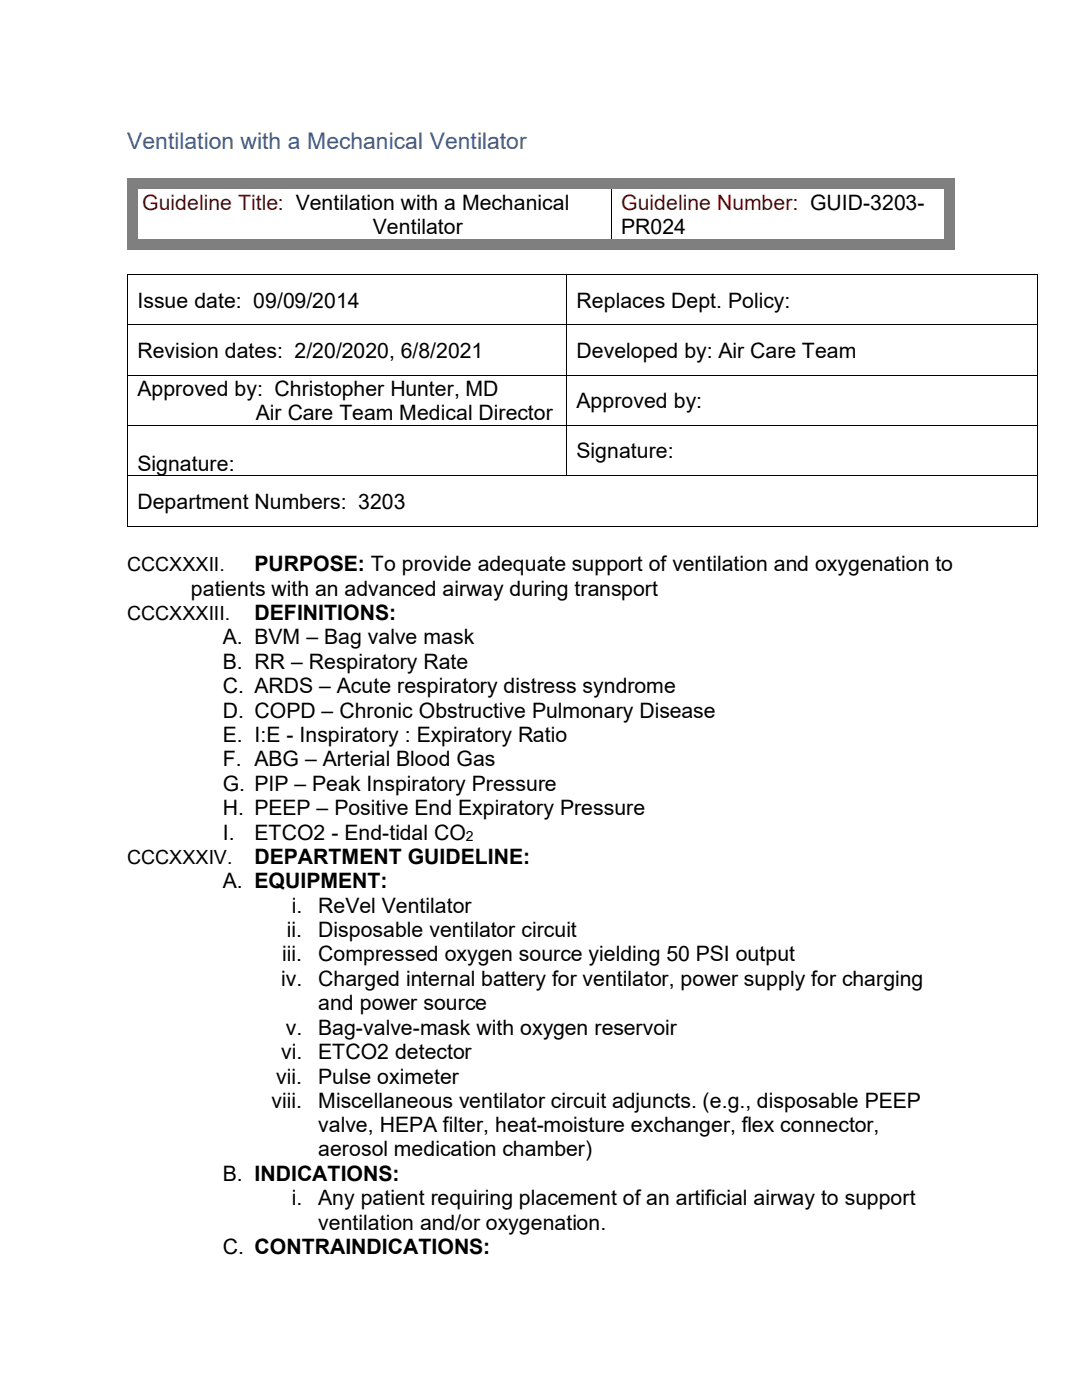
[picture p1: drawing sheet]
<svg xmlns="http://www.w3.org/2000/svg" width="216mm" height="279mm" viewBox="0 0 216 279" stroke-linecap="round" stroke-linejoin="round" font-family="sans-serif">
<defs><g id="words">
<text font-size="4.6" fill="#2f5496" x="25.4" y="29.7">Ventilation with a Mechanical Ventilator</text>
<g font-size="4.2" fill="#900000">
<text x="28.4" y="41.8">Guideline Title: Ventilation with a Mechanical</text>
<text x="124" y="41.8">Guideline Number: GUID-3203-</text>
</g>
<g font-size="4.2">
<text x="74.4" y="46.7">Ventilator</text>
<text x="124" y="46.7">PR024</text>
<text x="27.4" y="61.5">Issue date: 09/09/2014</text>
<text x="115.1" y="61.5">Replaces Dept. Policy:</text>
<text x="27.4" y="71.5">Revision dates: 2/20/2020, 6/8/2021</text>
<text x="115.1" y="71.5">Developed by: Air Care Team</text>
<text x="27.4" y="79">Approved by: Christopher Hunter, MD</text>
<text x="51.1" y="83.9">Air Care Team Medical Director</text>
<text x="115.1" y="81.4">Approved by:</text>
<text x="27.4" y="94">Signature:</text>
<text x="115.1" y="91.4">Signature:</text>
<text x="27.4" y="101.6">Department Numbers: 3203</text>
<text x="38.1" y="118.9">patients with an advanced airway during transport</text>
<text x="50.8" y="114">PURPOSE: To provide adequate support of ventilation and oxygenation to</text>
<text x="50.8" y="123.8">DEFINITIONS:</text>
<text x="44.4" y="128.6">A. BVM – Bag valve mask</text>
<text x="44.4" y="133.5">B. RR – Respiratory Rate</text>
<text x="44.4" y="143.3">D. COPD – Chronic Obstructive Pulmonary Disease</text>
<text x="44.4" y="138.3">C. ARDS – Acute respiratory distress syndrome</text>
<text x="44.4" y="148.1">E. I:E - Inspiratory : Expiratory Ratio</text>
<text x="44.4" y="152.9">F. ABG – Arterial Blood Gas</text>
<text x="44.4" y="157.8">G. PIP – Peak Inspiratory Pressure</text>
<text x="44.4" y="162.6">H. PEEP – Positive End Expiratory Pressure</text>
<text x="44.4" y="167.6">I.</text>
<text x="50.8" y="167.6">ETCO2 - End-tidal CO</text>
<text x="50.8" y="172.4">DEPARTMENT GUIDELINE:</text>
<text x="44.4" y="177.3">A. EQUIPMENT:</text>
<text x="58.3" y="182.1">i.</text>
<text x="63.5" y="182.1">ReVel Ventilator</text>
<text x="56.3" y="191.9">iii.</text>
<text x="57.2" y="187">ii.</text>
<text x="63.5" y="187">Disposable ventilator circuit</text>
<text x="63.5" y="191.9">Compressed oxygen source yielding 50 PSI output</text>
<text x="56.1" y="196.8">iv.</text>
<text x="63.5" y="196.8">Charged internal battery for ventilator, power supply for charging</text>
<text x="63.5" y="201.6">and power source</text>
<text x="57.1" y="206.5">v.</text>
<text x="63.5" y="206.5">Bag-valve-mask with oxygen reservoir</text>
<text x="56.1" y="211.3">vi.</text>
<text x="63.5" y="211.3">ETCO2 detector</text>
<text x="54.2" y="221.1">viii.</text>
<text x="55.1" y="216.2">vii.</text>
<text x="63.5" y="216.2">Pulse oximeter</text>
<text x="63.5" y="221.1">Miscellaneous ventilator circuit adjuncts. (e.g., disposable PEEP</text>
<text x="63.5" y="226">valve, HEPA filter, heat-moisture exchanger, flex connector,</text>
<text x="63.5" y="230.8">aerosol medication chamber)</text>
<text x="44.5" y="235.7">B. INDICATIONS:</text>
<text x="58.3" y="240.5">i.</text>
<text x="63.5" y="240.5">Any patient requiring placement of an artificial airway to support</text>
<text x="63.5" y="245.4">ventilation and/or oxygenation.</text>
<text x="44.5" y="250.3">C. CONTRAINDICATIONS:</text>
</g>
<g font-size="3.9">
<text x="25.4" y="114">CCCXXXII.</text>
<text x="25.4" y="123.8">CCCXXXIII.</text>
<text x="25.4" y="172.4">CCCXXXIV.</text>
</g>
<text font-size="2.8" x="93" y="167.9">2</text>
</g></defs>
<g fill="#7f7f7f">
<path d="M25.4 35.6h2.1v2.1h-2.1z" fill-rule="evenodd"/>
<path d="M25.4 35.6h2.1v2.1h-2.1z" fill-rule="evenodd"/>
<path d="M27.5 35.6h94.4v2.1h-94.4z" fill-rule="evenodd"/>
<path d="M121.9 35.6h2.1v2.1h-2.1z" fill-rule="evenodd"/>
<path d="M124 35.6h64.4v2.1h-64.4z" fill-rule="evenodd"/>
<path d="M188.4 35.6h2.1v2.1h-2.1z" fill-rule="evenodd"/>
<path d="M188.4 35.6h2.1v2.1h-2.1z" fill-rule="evenodd"/>
<path d="M25.4 37.7h2.1v10.1h-2.1z" fill-rule="evenodd"/>
<path d="M25.4 47.8h2.1v2.2h-2.1z" fill-rule="evenodd"/>
<path d="M25.4 47.8h2.1v2.2h-2.1z" fill-rule="evenodd"/>
<path d="M27.5 47.8h94.4v2.2h-94.4z" fill-rule="evenodd"/>
</g>
<path d="M122 37.7v10.1" fill="none" stroke="#000" stroke-width=".2"/>
<g fill="#7f7f7f">
<path d="M121.9 47.8h2.1v2.2h-2.1z" fill-rule="evenodd"/>
<path d="M124 47.8h64.4v2.2h-64.4z" fill-rule="evenodd"/>
<path d="M188.4 37.7h2.1v10.1h-2.1z" fill-rule="evenodd"/>
<path d="M188.4 47.8h2.1v2.2h-2.1z" fill-rule="evenodd"/>
<path d="M188.4 47.8h2.1v2.2h-2.1z" fill-rule="evenodd"/>
</g>
<g fill="#000">
<path d="M25.4 54.8h.2v.1h-.2zM113 54.8h.2v.1h-.2zM207 54.8h.2v.1h-.2zM25.4 64.8h.2v.1h-.2zM25.4 74.8h.2v.2h-.2zM113 64.8h.2v.1h-.2zM113 74.8h.2v.2h-.2zM207 64.8h.2v.1h-.2zM207 74.8h.2v.2h-.2zM25.4 84.8h.2v.2h-.2zM25.4 94.9h.2v.2h-.2zM113 84.8h.2v.2h-.2z"/>
<path d="M113 94.9h.2v.2h-.2zM207 84.8h.2v.2h-.2zM207 94.9h.2v.2h-.2zM25.4 105h.2v.2h-.2zM207 105h.2v.2h-.2z"/>
</g>
<g fill="none" stroke="#000" stroke-width=".2">
<path d="M25.5 54.9v9.9M25.6 54.9h87.4M113.1 54.9v9.9M113.2 54.9h93.8M207.1 54.9v9.9M25.5 64.9v9.9M25.5 75v9.8M25.6 64.9h87.4M25.6 74.9h87.4M113.1 64.9v9.9M113.1 75v9.8M113.2 64.9h93.8"/>
<path d="M113.2 74.9h93.8M207.1 64.9v9.9M207.1 75v9.8M25.5 85v9.9M25.5 95.1v9.9M25.6 84.9h87.4M25.6 95h87.4M113.1 85v9.9M113.2 84.9h93.8M113.2 95h93.8M207.1 85v9.9M207.1 95.1v9.9"/>
<path d="M25.6 105.1h181.4"/>
</g>
<use href="#words"/>
</svg>
